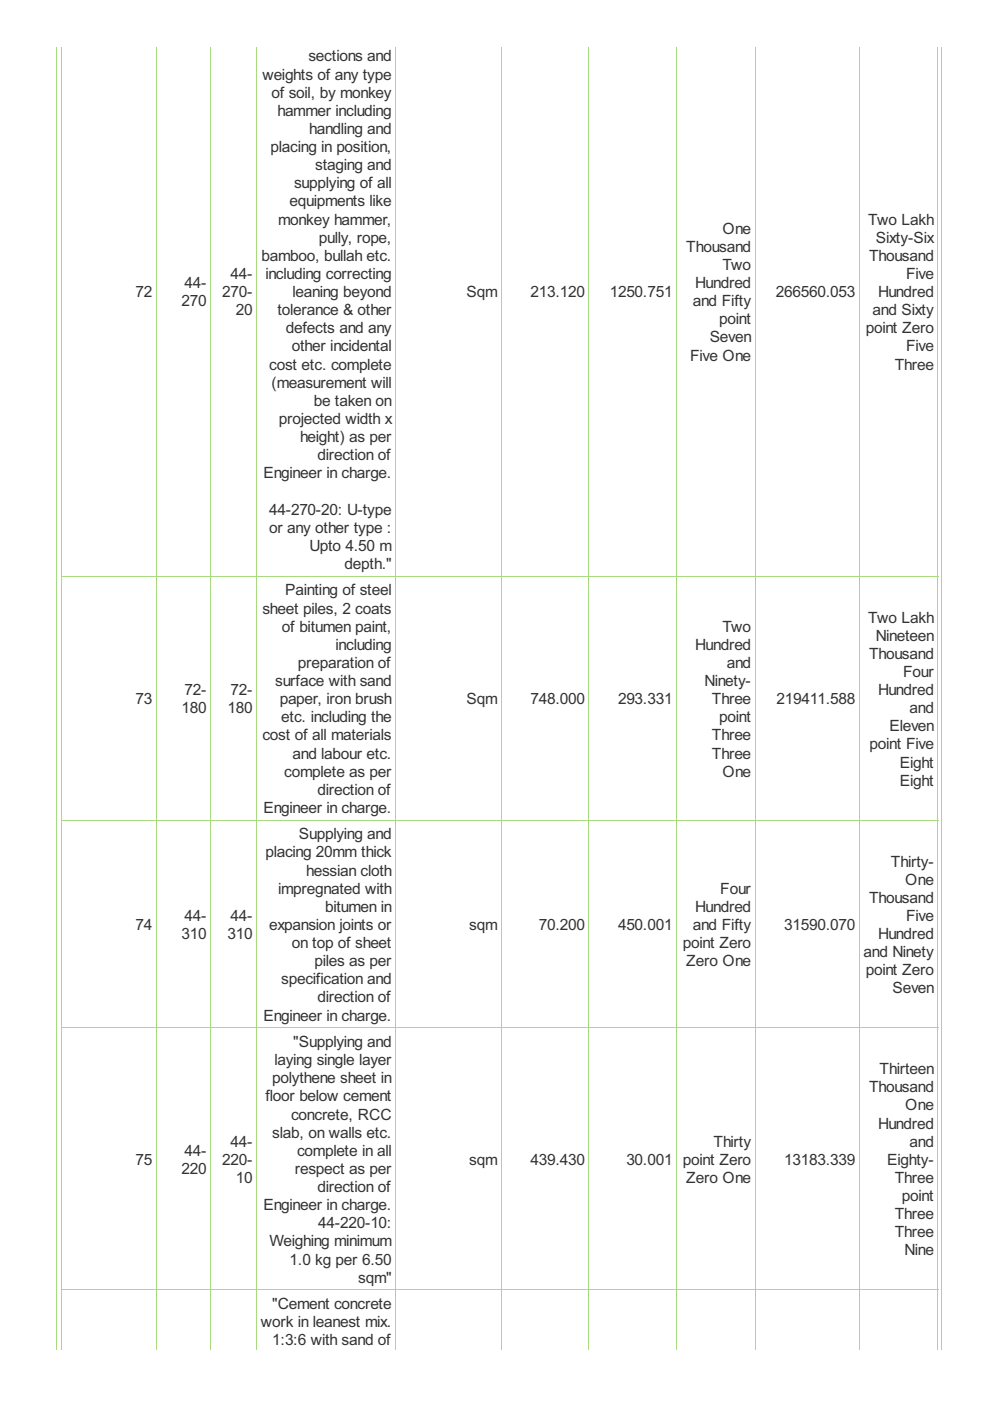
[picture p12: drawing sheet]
<svg xmlns="http://www.w3.org/2000/svg" width="210mm" height="297mm" viewBox="0 0 210 297" stroke-linecap="round" stroke-linejoin="round" font-family="sans-serif">
<defs><g id="words">
<g font-size="3.7" fill="#333">
<text x="55.6" y="16.9">weights of any type</text>
<text x="65.4" y="13">sections and</text>
<text x="57.5" y="20.7">of soil, by monkey</text>
<text x="58.8" y="24.6">hammer including</text>
<text x="65.6" y="28.4">handling and</text>
<text x="57.4" y="32.2">placing in position,</text>
<text x="62.3" y="39.9">supplying of all</text>
<text x="66.8" y="36.1">staging and</text>
<text x="59" y="47.6">monkey hammer,</text>
<text x="61.4" y="43.8">equipments like</text>
<text x="184.1" y="47.6">Two Lakh</text>
<text x="67.6" y="51.5">pully, rope,</text>
<text x="145.5" y="53.4">Thousand</text>
<text x="153.2" y="49.5">One</text>
<text x="185.7" y="51.5">Sixty-Six</text>
<text x="48.9" y="59.1">44-</text>
<text x="55.5" y="55.3">bamboo, bullah etc.</text>
<text x="56.3" y="59.1">including correcting</text>
<text x="153.2" y="57.2">Two</text>
<text x="184.3" y="55.3">Thousand</text>
<text x="192.1" y="59.1">Five</text>
<text x="28.7" y="63">72</text>
<text x="38.5" y="64.9">270</text>
<text x="39.1" y="61.1">44-</text>
<text x="47.1" y="63">270-</text>
<text x="62" y="63">leaning beyond</text>
<text x="98.9" y="63">Sqm</text>
<text x="112.5" y="63">213.120</text>
<text x="129.3" y="63">1250.751</text>
<text x="146.9" y="64.9">and Fifty</text>
<text x="147.4" y="61.1">Hundred</text>
<text x="164.5" y="63">266560.053</text>
<text x="186.2" y="63">Hundred</text>
<text x="50" y="66.8">20</text>
<text x="58.8" y="66.8">tolerance &amp; other</text>
<text x="60.6" y="70.7">defects and any</text>
<text x="152.5" y="68.8">point</text>
<text x="183.6" y="70.7">point Zero</text>
<text x="185" y="66.8">and Sixty</text>
<text x="61.9" y="74.5">other incidental</text>
<text x="146.3" y="76.4">Five One</text>
<text x="150.5" y="72.6">Seven</text>
<text x="192.1" y="74.5">Five</text>
<text x="57.1" y="78.4">cost etc. complete</text>
<text x="57.5" y="82.2">(measurement will</text>
<text x="189.7" y="78.4">Three</text>
<text x="59.1" y="89.9">projected width x</text>
<text x="66.5" y="86">be taken on</text>
<text x="63.6" y="93.7">height) as per</text>
<text x="55.8" y="101.4">Engineer in charge.</text>
<text x="67.3" y="97.6">direction of</text>
<text x="57.1" y="109.1">44-270-20: U-type</text>
<text x="57.1" y="112.9">or any other type :</text>
<text x="65.6" y="116.8">Upto 4.50 m</text>
<text x="73.1" y="120.6">depth.&quot;</text>
<text x="55.6" y="130.1">sheet piles, 2 coats</text>
<text x="60.5" y="126.2">Painting of steel</text>
<text x="184.1" y="132">Two Lakh</text>
<text x="59.8" y="133.9">of bitumen paint,</text>
<text x="71.2" y="137.8">including</text>
<text x="147.4" y="137.8">Hundred</text>
<text x="153.2" y="133.9">Two</text>
<text x="185.7" y="135.8">Nineteen</text>
<text x="63.1" y="141.6">preparation of</text>
<text x="154.1" y="141.6">and</text>
<text x="184.3" y="139.7">Thousand</text>
<text x="191.5" y="143.5">Four</text>
<text x="28.7" y="149.3">73</text>
<text x="39.1" y="147.4">72-</text>
<text x="48.9" y="147.4">72-</text>
<text x="58.3" y="145.4">surface with sand</text>
<text x="59.3" y="149.3">paper, iron brush</text>
<text x="98.9" y="149.3">Sqm</text>
<text x="112.5" y="149.3">748.000</text>
<text x="131" y="149.3">293.331</text>
<text x="149.3" y="145.4">Ninety-</text>
<text x="150.9" y="149.3">Three</text>
<text x="164.7" y="149.3">219411.588</text>
<text x="186.2" y="147.4">Hundred</text>
<text x="38.5" y="151.2">180</text>
<text x="48.3" y="151.2">180</text>
<text x="59.6" y="153.1">etc. including the</text>
<text x="152.5" y="153.1">point</text>
<text x="188.6" y="155.1">Eleven</text>
<text x="192.8" y="151.2">and</text>
<text x="55.6" y="157">cost of all materials</text>
<text x="62" y="160.8">and labour etc.</text>
<text x="150.9" y="157">Three</text>
<text x="150.9" y="160.8">Three</text>
<text x="184.4" y="158.9">point Five</text>
<text x="60.3" y="164.7">complete as per</text>
<text x="153.2" y="164.7">One</text>
<text x="190.8" y="162.7">Eight</text>
<text x="190.8" y="166.6">Eight</text>
<text x="55.8" y="172.3">Engineer in charge.</text>
<text x="67.3" y="168.5">direction of</text>
<text x="63.4" y="178">Supplying and</text>
<text x="56.3" y="181.8">placing 20mm thick</text>
<text x="64.9" y="185.6">hessian cloth</text>
<text x="188.9" y="183.7">Thirty-</text>
<text x="59" y="189.5">impregnated with</text>
<text x="152.7" y="189.5">Four</text>
<text x="184.3" y="191.4">Thousand</text>
<text x="191.9" y="187.6">One</text>
<text x="28.7" y="197.2">74</text>
<text x="39.1" y="195.2">44-</text>
<text x="48.9" y="195.2">44-</text>
<text x="57.1" y="197.2">expansion joints or</text>
<text x="68.9" y="193.3">bitumen in</text>
<text x="99.5" y="197.2">sqm</text>
<text x="114.2" y="197.2">70.200</text>
<text x="131" y="197.2">450.001</text>
<text x="146.9" y="197.2">and Fifty</text>
<text x="147.4" y="193.3">Hundred</text>
<text x="166.3" y="197.2">31590.070</text>
<text x="192.1" y="195.2">Five</text>
<text x="38.5" y="199.1">310</text>
<text x="48.3" y="199.1">310</text>
<text x="61.9" y="201">on top of sheet</text>
<text x="144.8" y="201">point Zero</text>
<text x="183.1" y="202.9">and Ninety</text>
<text x="186.2" y="199.1">Hundred</text>
<text x="59.6" y="208.7">specification and</text>
<text x="66.7" y="204.9">piles as per</text>
<text x="145.5" y="204.9">Zero One</text>
<text x="183.6" y="206.8">point Zero</text>
<text x="67.3" y="212.5">direction of</text>
<text x="189.2" y="210.6">Seven</text>
<text x="55.8" y="216.4">Engineer in charge.</text>
<text x="62.2" y="222">&quot;Supplying and</text>
<text x="58.2" y="225.8">laying single layer</text>
<text x="186.5" y="227.7">Thirteen</text>
<text x="56.3" y="233.5">floor below cement</text>
<text x="57.7" y="229.7">polythene sheet in</text>
<text x="184.3" y="231.6">Thousand</text>
<text x="61.7" y="237.4">concrete, RCC</text>
<text x="186.2" y="239.3">Hundred</text>
<text x="191.9" y="235.4">One</text>
<text x="39.1" y="245">44-</text>
<text x="48.9" y="243.1">44-</text>
<text x="57.7" y="241.2">slab, on walls etc.</text>
<text x="63" y="245">complete in all</text>
<text x="151.3" y="243.1">Thirty</text>
<text x="192.8" y="243.1">and</text>
<text x="28.7" y="247">75</text>
<text x="38.5" y="248.9">220</text>
<text x="47.1" y="247">220-</text>
<text x="50" y="250.8">10</text>
<text x="62.5" y="248.9">respect as per</text>
<text x="99.5" y="247">sqm</text>
<text x="112.5" y="247">439.430</text>
<text x="132.8" y="247">30.001</text>
<text x="144.8" y="247">point Zero</text>
<text x="145.5" y="250.8">Zero One</text>
<text x="166.3" y="247">13183.339</text>
<text x="188.1" y="247">Eighty-</text>
<text x="189.7" y="250.8">Three</text>
<text x="55.8" y="256.6">Engineer in charge.</text>
<text x="67.3" y="252.7">direction of</text>
<text x="191.2" y="254.6">point</text>
<text x="67.5" y="260.4">44-220-10:</text>
<text x="189.7" y="258.5">Three</text>
<text x="189.7" y="262.3">Three</text>
<text x="57.1" y="264.3">Weighing minimum</text>
<text x="61.4" y="268.1">1.0 kg per 6.50</text>
<text x="191.8" y="266.2">Nine</text>
<text x="76" y="271.9">sqm&quot;</text>
<text x="55.3" y="281.4">work in leanest mix.</text>
<text x="57.7" y="277.5">&quot;Cement concrete</text>
<text x="57.7" y="285.2">1:3:6 with sand of</text>
</g>
</g></defs>
<g fill="none" stroke="#a8da7f" stroke-width=".21">
<path d="M12 9.9v276.2M13 9.9v276.2M33.1 9.9v276.2M44.7 9.9v276.2M54.4 9.9v276.2M83.9 9.9v276.2M106.3 9.9v276.2M124.9 9.9v276.2M143.4 9.9v276.2M160.1 9.9v276.2M182.2 9.9v276.2M198.8 9.9v276.2"/>
<path d="M199.6 9.9v276.2M12.9 122.2h186M12.9 173.9h186M12.9 217.9h186M12.9 273.5h186"/>
</g>
<use href="#words"/>
</svg>
